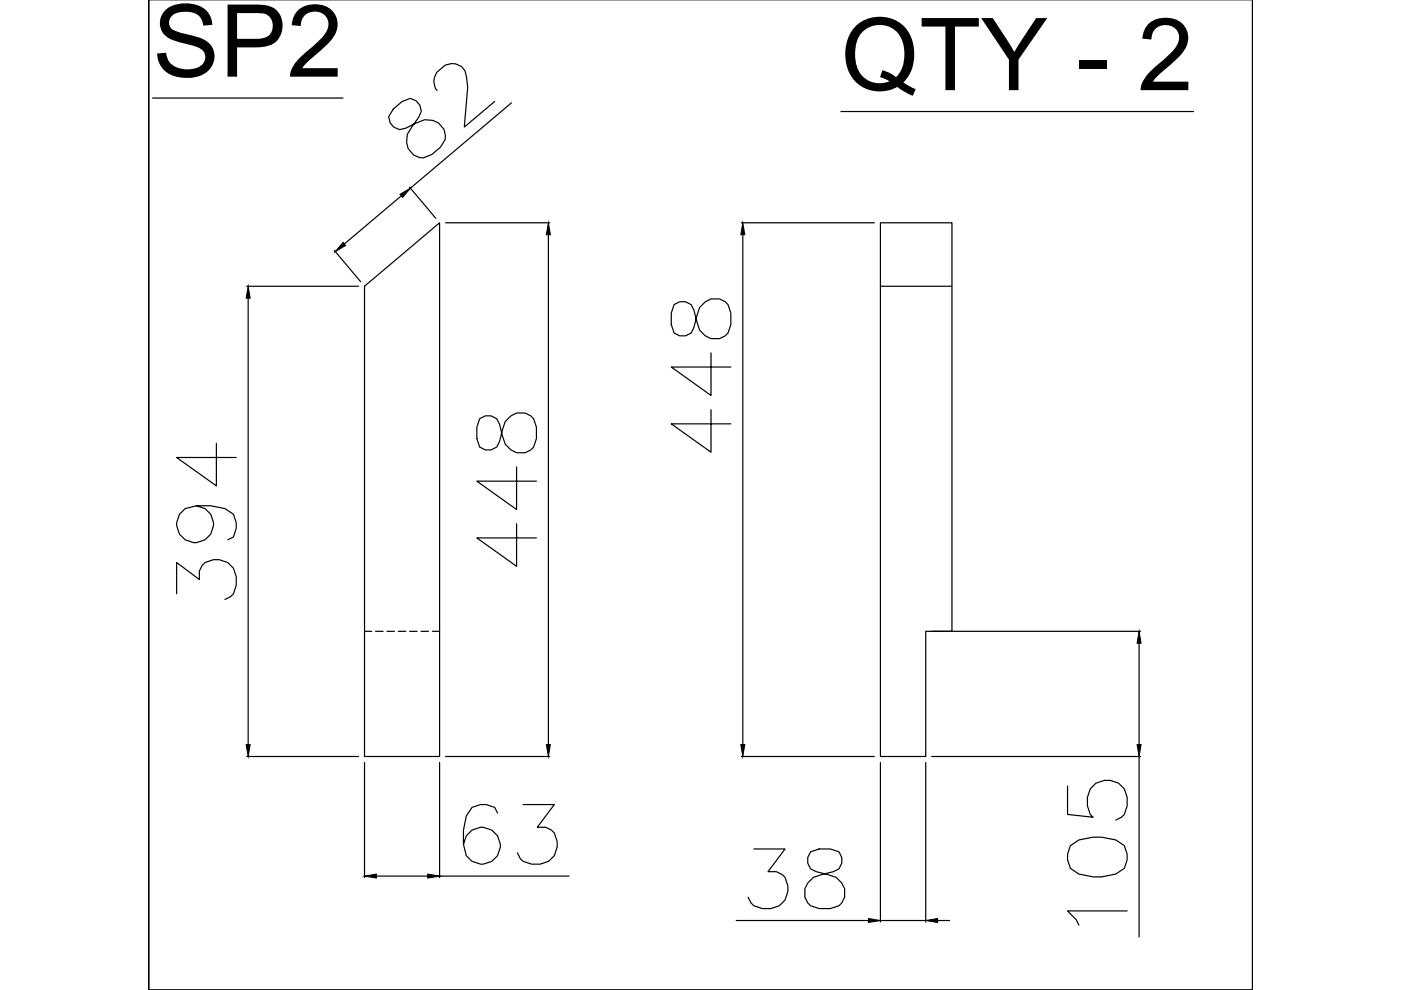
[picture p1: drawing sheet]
<svg xmlns="http://www.w3.org/2000/svg" width="297mm" height="210mm" viewBox="0 0 297 210" stroke-linecap="round" stroke-linejoin="round" font-family="sans-serif">
<defs><g id="words">
<g font-size="21.4">
<text x="32.3" y="16.3">SP2</text>
<text x="178.3" y="19.1">QTY - 2</text>
</g>
</g></defs>
<!-- layer: 0 -->
<g fill="none" stroke="#000" stroke-width=".25">
<path d="M31.5 -.1v210h234.1v-210v210h-234.1zM92.7 19.2a3.2 3.2 0 0 1-.1-3.9l1.8-1.5a3.1 3.1 0 0 1 4.5 2.5l.3 2.2-.8 8.4 6.5-5.4M32.3 20.8h40.4M83.4 23.1l-1 1.6a2.55 2.55 0 0 0 3.6 2.5l2.3-1.1a3.9 3.9 0 0 1 6.1 2.6v.9l-1 1.6-1.9 1.6a3.3 3.3 0 0 1-3.4 .3 3.3 3.3 0 0 1-1.9-2.9l.2-1.7 2.4-3.7a2.54 2.54 0 0 0-1.8-3.9l-1.8 .7zM86.8 39.7l5.6 6.6M108.4 21.8l-21.4 18.1M178.3 23.6h74.8M70.9 53.1l5.6 6.6M85.1 41.5l-12.1 10.2M94.5 47.2h22.1M116.3 49.8v108.1M157.2 47.2h28.2"/>
<path d="M157.5 49.8v108.1M186.7 47.2h15.1v86.7h-5.5v26.5h-9.6zM52.3 60.7h23.7M52.6 63.2v94.7M77.3 60.7l15.9-13.5v113.2h-15.9zM142.9 64.6l-.6 1.8v2.4l.6 1.8a2.55 2.55 0 0 0 4.2-1.2l.6-2.4a3.8 3.8 0 0 1 2.5-3.5 3.8 3.8 0 0 1 4.2 1.1l.6 1.8v2.4a3.3 3.3 0 0 1-2 2.9 3.3 3.3 0 0 1-3.5-.5l-1.2-1.2-1.2-4.2a2.55 2.55 0 0 0-4.2-1.2zM150.7 74.8v9l-8.4-6h12.7M186.7 60.7h15.1M45.9 94v9l-8.4-6h12.6M101.7 88.8l-.6 1.8v2.4l.6 1.8a2.56 2.56 0 0 0 4.2-1.2l.6-2.4a3.9 3.9 0 0 1 6-3l.6 .6 .6 1.8v2.4a3.3 3.3 0 0 1-1.9 2.9 3.3 3.3 0 0 1-3.5-.5l-1.2-1.2-1.2-4.2a2.56 2.56 0 0 0-4.2-1.2zM109.5 99v9l-8.4-6h12.6M150.7 86.9v9l-8.4-6h12.7"/>
<path d="M41.7 107.2a3.9 3.9 0 0 1 3.3 5.4 3.9 3.9 0 0 1-6.1 1.6 3.9 3.9 0 0 1 .4-6.4l2.4-.6h3l3 .6 1.8 1.2 .6 1.8v1.2l-.6 1.8-1.2 .7M109.5 111v9.1l-8.4-6.1h12.6M37.5 125.9v-6.6l4.8 3.6a3.4 3.4 0 0 1 4.2-4.2l1.8 .6 1.2 1.2 .6 1.8v1.8l-.6 1.8-.6 .6-1.2 .6M197.5 133.9h44.3M241.5 136.4v21.5M52.3 160.4h23.7M77.3 161.7v24.4M93.2 161.7v24.4M94.5 160.4h22.1M105.5 172.4l-.6-1.2-1.8-.6h-1.2l-1.8 .6-1.2 1.8-.6 3v3l.6 2.4a3.9 3.9 0 0 0 6.3 .4 3.9 3.9 0 0 0-1.5-6.1 3.9 3.9 0 0 0-5.4 3.3M110.9 170.6h6.6l-3.6 4.8a3.4 3.4 0 0 1 4.2 4.2l-.6 1.8a5.2 5.2 0 0 1-6.6 1.2l-.6-.6-.6-1.2M157.2 160.4h28.2"/>
<path d="M186.7 161.7v33.8M196.3 161.7v33.8M197.5 160.4h44.3M226.3 166.7v6l5.5 .6-.6-.6a5.2 5.2 0 0 1 1.2-6.6 4.4 4.4 0 0 1 6.6 3v1.8l-.6 1.8-.6 .6-1.2 .6M226.9 179.3l1.8-1.2 3.1-.6h1.8l3 .6 1.8 1.2 .6 1.8v1.2l-.6 1.8-1.8 1.2-3 .6h-1.8l-3.1-.6-1.8-1.2-.6-1.8v-1.2zM241.5 160.4v38.3M79.8 185.8h10.9M93.2 185.8h27.5M156.1 195.2h28M159.8 180h6.6l-3.6 4.8a3.4 3.4 0 0 1 4.2 4.2l-.6 1.8-1.2 1.2-1.8 .6h-1.8l-1.8-.6-.6-.6-.6-1.2M171.9 180.6a2.55 2.55 0 0 0 1.2 4.2l2.4 .6a3.8 3.8 0 0 1 3.4 2.5 3.8 3.8 0 0 1-1 4.1l-1.8 .6h-2.4a3.3 3.3 0 0 1-2.9-1.9 3.3 3.3 0 0 1 .5-3.5l1.2-1.2 4.2-1.2a2.56 2.56 0 0 0 1.2-4.2l-1.8-.6h-2.4zM186.7 195.2h9.6"/>
<path d="M198.8 195.2h2.5M239 193.1h-12.7l1.8 1.8 .6 1.3M265.6 209.9h.1"/>
</g>
<!-- layer: HIDDEN -->
<path d="M77.3 133.9h1.5M79.6 133.9h1.6M82 133.9h1.6M84.4 133.9h1.6M86.9 133.9h1.6M89.3 133.9h1.6M91.7 133.9h1.5" fill="none" stroke="#000" stroke-width=".25"/>
<!-- layer: 0 -->
<g fill="#000" stroke="#000" stroke-width=".21">
<path d="M72.7 51.4l.6 .6-2.2 1.3zM84.8 41.2l2.2-1.3-1.6 2zM116.3 47.2l.4 2.6h-.9zM157.5 47.2l.4 2.6h-.8zM52.6 60.7l.4 2.5h-.8zM241.5 133.9l.4 2.5h-.8zM52.2 157.9h.8l-.4 2.5zM115.8 157.9h.9l-.4 2.5zM157.1 157.9h.8l-.4 2.5zM241.1 157.9h.8l-.4 2.5zM77.3 185.8l2.5-.5v.9zM90.7 185.3l2.5 .5-2.5 .4z"/>
<path d="M184.1 194.7l2.6 .5-2.6 .4zM196.3 195.2l2.5-.5v.9z"/>
</g>
<use href="#words"/>
</svg>
